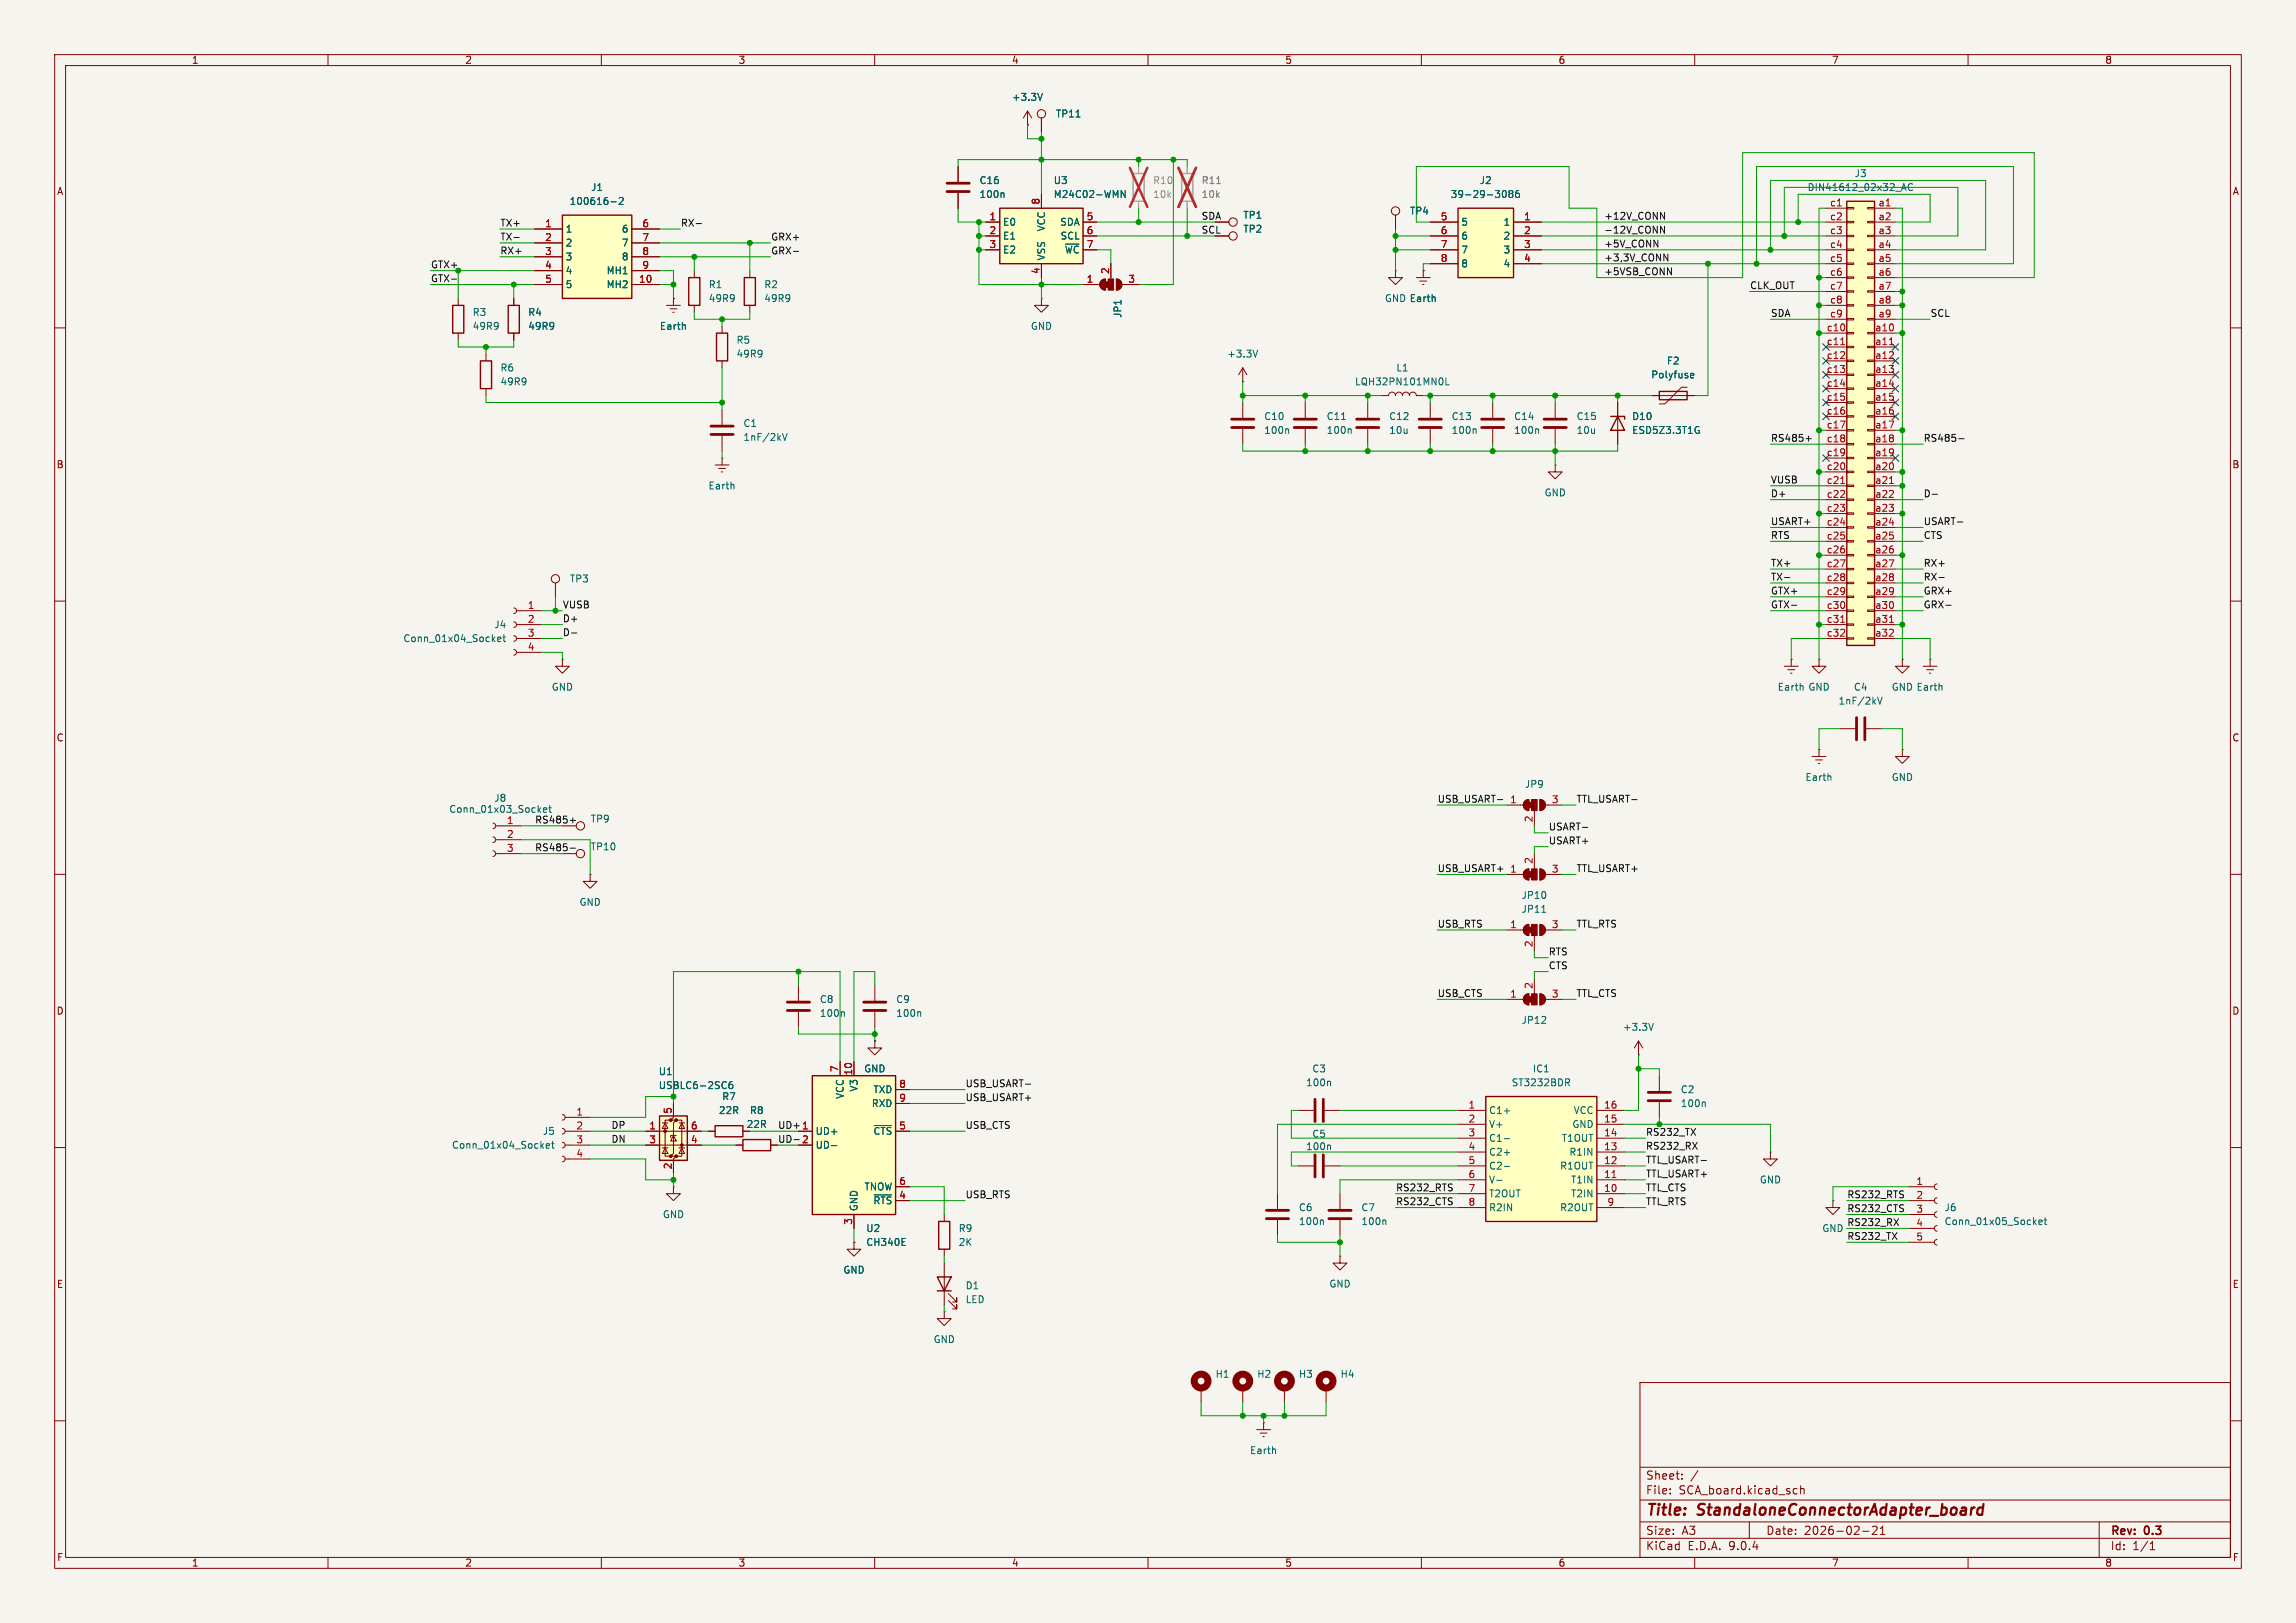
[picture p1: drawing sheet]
<svg xmlns="http://www.w3.org/2000/svg" width="420mm" height="297mm" viewBox="0 0 420 297" stroke-linecap="round" stroke-linejoin="round" font-family="sans-serif">
<defs><g id="words">
<g font-size="2.8" fill="#840000">
<text x="301" y="277.9">Title:</text>
<text x="310.6" y="277.9">StandaloneConnectorAdapter_board</text>
</g>
<g font-size="2.1" fill="#840000">
<text x="301" y="273.7">File:</text>
<text x="301" y="271">Sheet:</text>
<text x="307.1" y="273.7">SCA_board.kicad_sch</text>
<text x="301" y="281.1">Size:</text>
<text x="307.6" y="281.1">A3</text>
<text x="323" y="281.1">Date:</text>
<text x="330" y="281.1">2026-02-21</text>
<text x="386" y="281.3">Rev:</text>
<text x="392.4" y="281.3">0.3</text>
<text x="301" y="283.9">KiCad</text>
<text x="308.7" y="283.9">E.D.A.</text>
<text x="316.3" y="283.9">9.0.4</text>
<text x="386" y="283.9">Id:</text>
<text x="390.1" y="283.9">1/1</text>
</g>
<g font-size="1.8" fill="#840000">
<text x="35" y="11.9">1</text>
<text x="85" y="11.9">2</text>
<text x="135" y="11.9">3</text>
<text x="185" y="11.9">4</text>
<text x="235" y="11.9">5</text>
<text x="285" y="11.9">6</text>
<text x="335" y="11.9">7</text>
<text x="385" y="11.9">8</text>
<text x="10.3" y="35.9">A</text>
<text x="408.3" y="35.9">A</text>
<text x="10.3" y="85.9">B</text>
<text x="408.2" y="85.9">B</text>
<text x="10.3" y="135.9">C</text>
<text x="408.2" y="135.9">C</text>
<text x="10.3" y="185.9">D</text>
<text x="408.2" y="185.9">D</text>
<text x="10.3" y="235.9">E</text>
<text x="408.3" y="235.9">E</text>
<text x="10.3" y="285.9">F</text>
<text x="35" y="286.9">1</text>
<text x="85" y="286.9">2</text>
<text x="135" y="286.9">3</text>
<text x="185" y="286.9">4</text>
<text x="235" y="286.9">5</text>
<text x="285" y="286.9">6</text>
<text x="335" y="286.9">7</text>
<text x="385" y="286.9">8</text>
<text x="408.3" y="285.9">F</text>
</g>
<g font-size="1.8" fill="#006464">
<text x="185" y="18.6">+3.3V</text>
<text x="193" y="21.7">TP11</text>
<text x="108" y="35.2">J1</text>
<text x="179.1" y="33.9">C16</text>
<text x="192.7" y="33.9">U3</text>
<text x="270.6" y="33.9">J2</text>
<text x="330.6" y="35.2">DIN41612_02x32_AC</text>
<text x="339.2" y="32.6">J3</text>
<text x="104.1" y="37.7">100616-2</text>
<text x="179.1" y="36.4">100n</text>
<text x="183.4" y="41.5">E0</text>
<text x="192.7" y="36.4">M24C02-WMN</text>
<text x="193.8" y="41.5">SDA</text>
<text x="227.3" y="40.2">TP1</text>
<text x="257.8" y="39.5">TP4</text>
<text x="265.3" y="36.4">39-29-3086</text>
<text x="267.2" y="41.5">5</text>
<text x="274.9" y="41.5">1</text>
<text x="103.4" y="42.8">1</text>
<text x="103.4" y="45.3">2</text>
<text x="103.4" y="47.9">3</text>
<text x="113.6" y="42.8">6</text>
<text x="113.6" y="45.3">7</text>
<text x="113.6" y="47.9">8</text>
<text x="183.4" y="44">E1</text>
<text x="183.4" y="46.6">E2</text>
<text x="191.4" y="47.8" transform="rotate(-90 191.4 47.8)">VSS</text>
<text x="191.4" y="42.4" transform="rotate(-90 191.4 42.4)">VCC</text>
<text x="193.9" y="44">SCL</text>
<text x="194.7" y="46.6">~{WC}</text>
<text x="227.3" y="42.8">TP2</text>
<text x="267.2" y="44">6</text>
<text x="267.2" y="46.6">7</text>
<text x="274.9" y="44">2</text>
<text x="274.9" y="46.6">3</text>
<text x="103.4" y="50.4">4</text>
<text x="103.4" y="52.9">5</text>
<text x="110.9" y="50.4">MH1</text>
<text x="110.9" y="52.9">MH2</text>
<text x="129.5" y="52.9">R1</text>
<text x="139.7" y="52.9">R2</text>
<text x="267.2" y="49.1">8</text>
<text x="274.9" y="49.1">4</text>
<text x="86.4" y="58">R3</text>
<text x="96.5" y="58">R4</text>
<text x="129.5" y="55.5">49R9</text>
<text x="139.7" y="55.5">49R9</text>
<text x="205.3" y="58.3" transform="rotate(-90 205.3 58.3)">JP1</text>
<text x="253.2" y="55.5">GND Earth</text>
<text x="257.8" y="55.5">Earth</text>
<text x="86.4" y="60.6">49R9</text>
<text x="96.5" y="60.6">49R9</text>
<text x="120.6" y="60.6">Earth</text>
<text x="134.6" y="63.1">R5</text>
<text x="134.6" y="65.6">49R9</text>
<text x="188.5" y="60.6">GND</text>
<text x="224.4" y="65.6">+3.3V</text>
<text x="91.4" y="68.2">R6</text>
<text x="91.4" y="70.7">49R9</text>
<text x="247.8" y="70.7">LQH32PN101MN0L</text>
<text x="255.3" y="68.2">L1</text>
<text x="301.9" y="69.4">Polyfuse</text>
<text x="304.8" y="66.9">F2</text>
<text x="231.1" y="77.1">C10</text>
<text x="242.6" y="77.1">C11</text>
<text x="254" y="77.1">C12</text>
<text x="265.4" y="77.1">C13</text>
<text x="276.9" y="77.1">C14</text>
<text x="288.3" y="77.1">C15</text>
<text x="298.5" y="77.1">D10</text>
<text x="135.9" y="78.3">C1</text>
<text x="135.9" y="80.9">1nF/2kV</text>
<text x="231.1" y="79.6">100n</text>
<text x="242.6" y="79.6">100n</text>
<text x="254" y="79.6">10u</text>
<text x="265.4" y="79.6">100n</text>
<text x="276.9" y="79.6">100n</text>
<text x="288.3" y="79.6">10u</text>
<text x="298.5" y="79.6">ESD5Z3.3T1G</text>
<text x="129.5" y="89.8">Earth</text>
<text x="282.4" y="91">GND</text>
<text x="104.1" y="106.8">TP3</text>
<text x="73.7" y="117.7">Conn_01x04_Socket</text>
<text x="90.3" y="115.2">J4</text>
<text x="100.8" y="126.6">GND</text>
<text x="325.1" y="126.6">Earth</text>
<text x="330.7" y="126.6">GND</text>
<text x="336.2" y="129.1">1nF/2kV</text>
<text x="339" y="126.6">C4</text>
<text x="345.9" y="126.6">GND Earth</text>
<text x="330.2" y="143.1">Earth</text>
<text x="345.9" y="143.1">GND</text>
<text x="82.1" y="148.9">Conn_01x03_Socket</text>
<text x="90.3" y="146.9">J8</text>
<text x="278.8" y="144.4">JP9</text>
<text x="108" y="150.7">TP9</text>
<text x="108" y="155.8">TP10</text>
<text x="105.9" y="166">GND</text>
<text x="278.2" y="167.2">JP11</text>
<text x="278.2" y="164.7">JP10</text>
<text x="149.9" y="183.7">C8</text>
<text x="163.8" y="183.7">C9</text>
<text x="149.9" y="186.3">100n</text>
<text x="163.8" y="186.3">100n</text>
<text x="278.2" y="187.6">JP12</text>
<text x="296.8" y="188.8">+3.3V</text>
<text x="120.4" y="197">U1</text>
<text x="158" y="196.4">GND</text>
<text x="240" y="196.4">C3</text>
<text x="280.3" y="196.4">IC1</text>
<text x="120.4" y="199.5">USBLC6-2SC6</text>
<text x="132" y="201.5">R7</text>
<text x="154.5" y="201.2" transform="rotate(-90 154.5 201.2)">VCC</text>
<text x="157.1" y="199.9" transform="rotate(-90 157.1 199.9)">V3</text>
<text x="159.4" y="202.8">RXD</text>
<text x="159.7" y="200.3">TXD</text>
<text x="238.8" y="199">100n</text>
<text x="276.4" y="199">ST3232BDR</text>
<text x="307.3" y="200.3">C2</text>
<text x="307.3" y="202.8">100n</text>
<text x="99.2" y="207.9">J5</text>
<text x="131.4" y="204.1">22R</text>
<text x="136.5" y="206.6">22R</text>
<text x="137.1" y="204.1">R8</text>
<text x="149.1" y="207.9">UD+</text>
<text x="159.7" y="207.9">~{CTS}</text>
<text x="240" y="208.4">C5</text>
<text x="272.3" y="204.1">C1+</text>
<text x="272.3" y="206.6">V+</text>
<text x="272.3" y="209.1">C1-</text>
<text x="285.6" y="209.1">T1OUT</text>
<text x="287.5" y="206.6">GND</text>
<text x="287.8" y="204.1">VCC</text>
<text x="82.6" y="210.4">Conn_01x04_Socket</text>
<text x="149.1" y="210.4">UD-</text>
<text x="238.8" y="210.7">100n</text>
<text x="272.3" y="211.7">C2+</text>
<text x="272.3" y="214.2">C2-</text>
<text x="285.3" y="214.2">R1OUT</text>
<text x="287" y="211.7">R1IN</text>
<text x="157.1" y="221.7" transform="rotate(-90 157.1 221.7)">GND</text>
<text x="158" y="218">TNOW</text>
<text x="159.7" y="220.6">~{RTS}</text>
<text x="237.5" y="221.8">C6</text>
<text x="248.9" y="221.8">C7</text>
<text x="272.3" y="216.8">V-</text>
<text x="272.3" y="219.3">T2OUT</text>
<text x="272.3" y="221.8">R2IN</text>
<text x="285.3" y="221.8">R2OUT</text>
<text x="287.3" y="216.8">T1IN</text>
<text x="287.3" y="219.3">T2IN</text>
<text x="321.8" y="216.8">GND</text>
<text x="355.6" y="221.8">J6</text>
<text x="121.2" y="223.1">GND</text>
<text x="158.4" y="225.7">U2</text>
<text x="175.3" y="225.7">R9</text>
<text x="237.5" y="224.4">100n</text>
<text x="248.9" y="224.4">100n</text>
<text x="333.2" y="225.7">GND</text>
<text x="355.6" y="224.4">Conn_01x05_Socket</text>
<text x="154.2" y="233.3">GND</text>
<text x="158.4" y="228.2">CH340E</text>
<text x="175.3" y="228.2">2K</text>
<text x="176.5" y="236.1">D1</text>
<text x="176.5" y="238.7">LED</text>
<text x="243.1" y="235.8">GND</text>
<text x="170.7" y="246">GND</text>
<text x="222.3" y="252.3">H1</text>
<text x="229.9" y="252.3">H2</text>
<text x="237.5" y="252.3">H3</text>
<text x="245.1" y="252.3">H4</text>
<text x="228.6" y="266.3">Earth</text>
</g>
<g font-size="1.8" fill="#939391">
<text x="210.8" y="33.9">R10</text>
<text x="219.7" y="33.9">R11</text>
<text x="210.8" y="36.4">10k</text>
<text x="219.7" y="36.4">10k</text>
</g>
<g font-size="1.8" fill="#0f0f0f">
<text x="91.4" y="41.6">TX+</text>
<text x="124.5" y="41.6">RX-</text>
<text x="219.7" y="40.3">SDA</text>
<text x="293.4" y="40.3">+12V_CONN</text>
<text x="91.4" y="44.1">TX-</text>
<text x="91.4" y="46.6">RX+</text>
<text x="141" y="46.6">GRX-</text>
<text x="141" y="44.1">GRX+</text>
<text x="219.7" y="42.8">SCL</text>
<text x="293.4" y="42.8">-12V_CONN</text>
<text x="293.4" y="45.4">+5V_CONN</text>
<text x="293.4" y="47.9">+3,3V_CONN</text>
<text x="78.7" y="49.2">GTX+</text>
<text x="78.7" y="51.7">GTX-</text>
<text x="293.4" y="50.5">+5VSB_CONN</text>
<text x="320" y="53">CLK_OUT</text>
<text x="323.8" y="58.1">SDA</text>
<text x="353.1" y="58.1">SCL</text>
<text x="323.8" y="80.9">RS485+</text>
<text x="351.8" y="80.9">RS485-</text>
<text x="323.8" y="88.6">VUSB</text>
<text x="323.8" y="91.1">D+</text>
<text x="351.8" y="91.1">D-</text>
<text x="323.8" y="98.7">RTS</text>
<text x="323.8" y="96.2">USART+</text>
<text x="351.8" y="98.7">CTS</text>
<text x="351.8" y="96.2">USART-</text>
<text x="323.8" y="103.8">TX+</text>
<text x="323.8" y="106.3">TX-</text>
<text x="351.8" y="106.3">RX-</text>
<text x="351.8" y="103.8">RX+</text>
<text x="102.9" y="111.4">VUSB</text>
<text x="102.9" y="114">D+</text>
<text x="323.8" y="108.9">GTX+</text>
<text x="323.8" y="111.4">GTX-</text>
<text x="351.8" y="111.4">GRX-</text>
<text x="351.8" y="108.9">GRX+</text>
<text x="102.9" y="116.5">D-</text>
<text x="262.9" y="147">USB_USART-</text>
<text x="288.3" y="147">TTL_USART-</text>
<text x="97.8" y="150.8">RS485+</text>
<text x="97.8" y="155.9">RS485-</text>
<text x="283.2" y="154.6">USART+</text>
<text x="283.2" y="152.1">USART-</text>
<text x="262.9" y="159.7">USB_USART+</text>
<text x="288.3" y="159.7">TTL_USART+</text>
<text x="262.9" y="169.8">USB_RTS</text>
<text x="288.3" y="169.8">TTL_RTS</text>
<text x="283.2" y="174.9">RTS</text>
<text x="283.2" y="177.5">CTS</text>
<text x="262.9" y="182.5">USB_CTS</text>
<text x="288.3" y="182.5">TTL_CTS</text>
<text x="176.5" y="201.6">USB_USART+</text>
<text x="176.5" y="199">USB_USART-</text>
<text x="111.8" y="206.7">DP</text>
<text x="111.8" y="209.2">DN</text>
<text x="142.2" y="206.7">UD+ 1</text>
<text x="142.2" y="209.2">UD- 2</text>
<text x="176.5" y="206.7">USB_CTS</text>
<text x="301" y="207.9">RS232_TX</text>
<text x="301" y="215.6">TTL_USART+</text>
<text x="301" y="213">TTL_USART-</text>
<text x="301" y="210.5">RS232_RX</text>
<text x="176.5" y="219.4">USB_RTS</text>
<text x="255.3" y="220.6">RS232_CTS</text>
<text x="255.3" y="218.1">RS232_RTS</text>
<text x="301" y="218.1">TTL_CTS</text>
<text x="301" y="220.6">TTL_RTS</text>
<text x="337.8" y="219.4">RS232_RTS</text>
<text x="337.8" y="221.9">RS232_CTS</text>
<text x="337.8" y="227">RS232_TX</text>
<text x="337.8" y="224.4">RS232_RX</text>
</g>
<g font-size="1.8" fill="#a90000">
<text x="99.6" y="41.7">1</text>
<text x="117.4" y="41.7">6</text>
<text x="180.9" y="40.4">1</text>
<text x="190.2" y="37.5" transform="rotate(-90 190.2 37.5)">8</text>
<text x="198.7" y="40.4">5</text>
<text x="263.5" y="40.4">5</text>
<text x="278.7" y="40.4">1</text>
<text x="334.7" y="37.8">c1</text>
<text x="334.7" y="40.4">c2</text>
<text x="343.5" y="37.8">a1</text>
<text x="343.5" y="40.4">a2</text>
<text x="99.6" y="44.2">2</text>
<text x="99.6" y="46.7">3</text>
<text x="117.4" y="44.2">7</text>
<text x="117.4" y="46.7">8</text>
<text x="180.9" y="42.9">2</text>
<text x="180.9" y="45.5">3</text>
<text x="198.7" y="42.9">6</text>
<text x="198.7" y="45.5">7</text>
<text x="263.5" y="42.9">6</text>
<text x="263.5" y="45.5">7</text>
<text x="278.7" y="42.9">2</text>
<text x="278.7" y="45.5">3</text>
<text x="334.7" y="42.9">c3</text>
<text x="334.7" y="45.5">c4</text>
<text x="343.5" y="42.9">a3</text>
<text x="343.5" y="45.5">a4</text>
<text x="99.6" y="49.3">4</text>
<text x="99.6" y="51.8">5</text>
<text x="116.8" y="51.8">10</text>
<text x="117.4" y="49.3">9</text>
<text x="190.2" y="50.2" transform="rotate(-90 190.2 50.2)">4</text>
<text x="198.7" y="51.8">1</text>
<text x="202.9" y="50.2" transform="rotate(-90 202.9 50.2)">2</text>
<text x="206.3" y="51.8">3</text>
<text x="263.5" y="48">8</text>
<text x="278.7" y="48">4</text>
<text x="334.7" y="48">c5</text>
<text x="334.7" y="50.5">c6</text>
<text x="334.7" y="53.1">c7</text>
<text x="343.5" y="48">a5</text>
<text x="343.5" y="50.5">a6</text>
<text x="343.5" y="53.1">a7</text>
<text x="334.7" y="55.6">c8</text>
<text x="334.7" y="58.2">c9</text>
<text x="343.5" y="55.6">a8</text>
<text x="343.5" y="58.2">a9</text>
<text x="334.1" y="60.7">c10</text>
<text x="334.1" y="63.2">c11</text>
<text x="334.1" y="65.8">c12</text>
<text x="342.9" y="60.7">a10</text>
<text x="342.9" y="63.2">a11</text>
<text x="342.9" y="65.8">a12</text>
<text x="334.1" y="68.3">c13</text>
<text x="334.1" y="70.9">c14</text>
<text x="342.9" y="68.3">a13</text>
<text x="342.9" y="70.9">a14</text>
<text x="334.1" y="73.4">c15</text>
<text x="334.1" y="75.9">c16</text>
<text x="342.9" y="73.4">a15</text>
<text x="342.9" y="75.9">a16</text>
<text x="334.1" y="78.5">c17</text>
<text x="334.1" y="81">c18</text>
<text x="334.1" y="83.6">c19</text>
<text x="342.9" y="78.5">a17</text>
<text x="342.9" y="81">a18</text>
<text x="342.9" y="83.6">a19</text>
<text x="334.1" y="86.1">c20</text>
<text x="334.1" y="88.6">c21</text>
<text x="342.9" y="86.1">a20</text>
<text x="342.9" y="88.6">a21</text>
<text x="334.1" y="91.2">c22</text>
<text x="334.1" y="93.7">c23</text>
<text x="342.9" y="91.2">a22</text>
<text x="342.9" y="93.7">a23</text>
<text x="334.1" y="96.3">c24</text>
<text x="334.1" y="98.8">c25</text>
<text x="334.1" y="101.3">c26</text>
<text x="342.9" y="96.3">a24</text>
<text x="342.9" y="98.8">a25</text>
<text x="342.9" y="101.3">a26</text>
<text x="334.1" y="103.9">c27</text>
<text x="334.1" y="106.4">c28</text>
<text x="342.9" y="103.9">a27</text>
<text x="342.9" y="106.4">a28</text>
<text x="96.4" y="111.5">1</text>
<text x="334.1" y="109">c29</text>
<text x="334.1" y="111.5">c30</text>
<text x="342.9" y="109">a29</text>
<text x="342.9" y="111.5">a30</text>
<text x="96.4" y="114">2</text>
<text x="96.4" y="116.6">3</text>
<text x="96.4" y="119.1">4</text>
<text x="334.1" y="114">c31</text>
<text x="334.1" y="116.6">c32</text>
<text x="342.9" y="114">a31</text>
<text x="342.9" y="116.6">a32</text>
<text x="276.2" y="147.1">1</text>
<text x="283.8" y="147.1">3</text>
<text x="92.6" y="150.9">1</text>
<text x="92.6" y="153.4">2</text>
<text x="92.6" y="156">3</text>
<text x="280.4" y="150.6" transform="rotate(-90 280.4 150.6)">2</text>
<text x="276.2" y="159.8">1</text>
<text x="280.4" y="158.2" transform="rotate(-90 280.4 158.2)">2</text>
<text x="283.8" y="159.8">3</text>
<text x="276.2" y="169.9">1</text>
<text x="280.4" y="173.4" transform="rotate(-90 280.4 173.4)">2</text>
<text x="283.8" y="169.9">3</text>
<text x="276.2" y="182.6">1</text>
<text x="280.4" y="181" transform="rotate(-90 280.4 181)">2</text>
<text x="283.8" y="182.6">3</text>
<text x="153.4" y="196.3" transform="rotate(-90 153.4 196.3)">7</text>
<text x="156" y="196.9" transform="rotate(-90 156 196.9)">10</text>
<text x="122.9" y="203.9" transform="rotate(-90 122.9 203.9)">5</text>
<text x="164.4" y="199.1">8</text>
<text x="164.4" y="201.7">9</text>
<text x="268.5" y="202.9">1</text>
<text x="293.3" y="202.9">16</text>
<text x="105.3" y="204.2">1</text>
<text x="105.3" y="206.8">2</text>
<text x="105.3" y="209.3">3</text>
<text x="118.7" y="206.8">1</text>
<text x="118.7" y="209.3">3</text>
<text x="126.3" y="206.8">6</text>
<text x="126.3" y="209.3">4</text>
<text x="146.6" y="206.8">1</text>
<text x="146.6" y="209.3">2</text>
<text x="164.4" y="206.8">5</text>
<text x="268.5" y="205.5">2</text>
<text x="268.5" y="208">3</text>
<text x="293.3" y="205.5">15</text>
<text x="293.3" y="208">14</text>
<text x="105.3" y="211.8">4</text>
<text x="122.9" y="214.1" transform="rotate(-90 122.9 214.1)">2</text>
<text x="268.5" y="210.6">4</text>
<text x="268.5" y="213.1">5</text>
<text x="268.5" y="215.6">6</text>
<text x="293.3" y="210.6">13</text>
<text x="293.3" y="213.1">12</text>
<text x="293.3" y="215.6">11</text>
<text x="164.4" y="216.9">6</text>
<text x="164.4" y="219.5">4</text>
<text x="268.5" y="218.2">7</text>
<text x="268.5" y="220.7">8</text>
<text x="293.3" y="218.2">10</text>
<text x="293.9" y="220.7">9</text>
<text x="350.4" y="216.9">1</text>
<text x="350.4" y="219.5">2</text>
<text x="350.4" y="222">3</text>
<text x="156" y="224.2" transform="rotate(-90 156 224.2)">3</text>
<text x="350.4" y="224.5">4</text>
<text x="350.4" y="227.1">5</text>
</g>
</g></defs>
<path d="M0 0h420v297h-420z" fill="#f5f4ef" stroke="#f5f4ef" stroke-width=".18"/>
<g fill="none" stroke="#840000" stroke-width=".18">
<path d="M10 10h400v277h-400zM12 12h396v273h-396zM60 10v2M110 10v2M160 10v2M210 10v2M260 10v2M310 10v2M360 10v2M127 49.5v1.3M127 55.9v1.3M137.2 49.5v1.3"/>
<path d="M137.2 55.9v1.3M10 60h2M408 60h2M10 110h2M94 111.3l.3 .1 .2 .4-.2 .3-.3 .2M94 113.8l.3 .1 .2 .4-.2 .4-.3 .1M94 116.3l.3 .2 .2 .3-.2 .4-.3 .1M94 118.9l.3 .1 .2 .4-.2 .3-.3 .2M94.5 111.8h4.6M94.5 114.3h4.6M94.5 116.8h4.6M94.5 119.4h4.6"/>
<path d="M101.6 106.7v2.5M408 110h2M102.9 120.7v1.2h1.2l-1.2 1.3-1.3-1.3h1.3M102.9 120.7h.1M326.4 121.9h2.5M327 122.6h1.3M327.5 123.2h.3M327.7 120.7h.1M327.7 120.7v1.2M10 160h2M408 160h2M10 210h2"/>
<path d="M408 210h2M300 253h108v32h-108zM10 260h2M300 278.5h108M300 274.5h108M300 268.5h108M305.5 273.2v.2M305.5 272.5v.1M307.7 270.5v.2M307.7 269.8v.1M310.6 269.1l-1.3 1.9M320 278.5v3"/>
<path d="M328.3 272.4l.4 .1M328.7 273.3l-.4 .1M329.4 272.5l.2-.1 .3 .1 .1 .9M329.4 271.9v1.5M343.3 279.4v.5l-.9 .9h1M343.9 279.7l.5-.4v1.5M384 278.5v6.5M408 260h2M60 285v2M110 285v2M160 285v2M210 285v2"/>
<path d="M260 285v2M300 281.5h108M310 285v2M340.7 280.2h1.2M343.9 280.8h.9M360 285v2M393.3 283.6h.9M393.3 282.5l.4-.4v1.5"/>
<circle cx="101.6" cy="105.9" r=".76"/>
</g>
<path d="M360.6 275.9l-.1 1.3M361.2 275.9l-.4 .1-.2 .3M362.7 276a.66 .66 0 0 0-1 .3v.5l.1 .3 .2 .1 .6-.1M362.8 275.2l-.2 2" fill="none" stroke="#840000" stroke-width=".4"/>
<path d="M91 117l.6-.1v-.3h-.4l-.2 .2 .1 .6h.5M92 116.6h.5M92.2 116.1v1.1l.3 .2M329.8 125.5v.8" fill="none" stroke="#006464" stroke-width=".18"/>
<path d="M126 50.8h2v5.1h-2zM136.1 50.8h2.1v5.1h-2.1z" fill="none" stroke="#840000" stroke-width=".25"/>
<path d="M337.8 36.8h5.1v81.3h-5.1z" fill="#ffffc2"/>
<path d="M337.8 36.8h5.1v81.3h-5.1z" fill="none" stroke="#840000" stroke-width=".25"/>
<g fill="none" stroke="#840000" stroke-width=".18">
<path d="M175.3 30.5v2.8M175.3 35.3v2.8M188 22.9h.1M188 20.3l-.8 1.3M188 20.3l.7 1.3M188 20.3v2.6M334 38.1h3.8M337.8 38h1.3v.2h-1.3zM341.6 38h1.3v.2h-1.3zM342.9 38.1h3.8M259.1 50.8h2.5M259.7 51.4h1.3"/>
<path d="M260.2 52.1h.3M260.3 49.5h.1M260.3 49.5v1.3M334 40.6h3.8M334 43.2h3.8M334 45.7h3.8M334 48.3h3.8M334 50.8h3.8M334 53.3h3.8M334 55.9h3.8M334 58.4h3.8M337.8 40.5h1.3v.3h-1.3z"/>
<path d="M337.8 43.1h1.3v.2h-1.3zM337.8 45.6h1.3v.2h-1.3zM337.8 48.1h1.3v.3h-1.3zM337.8 50.7h1.3v.2h-1.3zM337.8 53.2h1.3v.3h-1.3zM337.8 55.8h1.3v.2h-1.3zM337.8 58.3h1.3v.2h-1.3zM341.6 40.5h1.3v.3h-1.3zM341.6 43.1h1.3v.2h-1.3zM341.6 45.6h1.3v.2h-1.3zM341.6 48.1h1.3v.3h-1.3zM341.6 50.7h1.3v.2h-1.3z"/>
<path d="M341.6 53.2h1.3v.3h-1.3zM341.6 55.8h1.3v.2h-1.3zM341.6 58.3h1.3v.2h-1.3zM342.9 40.6h3.8M342.9 43.2h3.8M342.9 45.7h3.8M342.9 48.3h3.8M342.9 50.8h3.8M342.9 53.3h3.8M342.9 55.9h3.8M342.9 58.4h3.8M132.1 74.9v2.8"/>
<path d="M132.1 79.8v2.8M334 61h3.8M334 63.5h3.8M334 66h3.8M334 68.6h3.8M334 71.1h3.8M334 73.7h3.8M334 76.2h3.8M334 78.7h3.8M337.8 60.8h1.3v.3h-1.3zM337.8 63.4h1.3v.2h-1.3zM337.8 65.9h1.3v.3h-1.3z"/>
<path d="M337.8 68.5h1.3v.2h-1.3zM337.8 71h1.3v.2h-1.3zM337.8 73.5h1.3v.3h-1.3zM337.8 76.1h1.3v.2h-1.3zM337.8 78.6h1.3v.3h-1.3zM341.6 60.8h1.3v.3h-1.3zM341.6 63.4h1.3v.2h-1.3zM341.6 65.9h1.3v.3h-1.3zM341.6 68.5h1.3v.2h-1.3zM341.6 71h1.3v.2h-1.3zM341.6 73.5h1.3v.3h-1.3zM341.6 76.1h1.3v.2h-1.3z"/>
<path d="M341.6 78.6h1.3v.3h-1.3zM342.9 61h3.8M342.9 63.5h3.8M342.9 66h3.8M342.9 68.6h3.8M342.9 71.1h3.8M342.9 73.7h3.8M342.9 76.2h3.8M342.9 78.7h3.8M130.8 85.1h2.5M131.4 85.7h1.3M132 86.4h.2"/>
<path d="M132.1 83.8h.1M132.1 83.8v1.3M334 81.3h3.8M334 83.8h3.8M334 86.4h3.8M334 88.9h3.8M334 91.4h3.8M334 94h3.8M334 96.5h3.8M334 99.1h3.8M337.8 81.2h1.3v.2h-1.3zM337.8 83.7h1.3v.2h-1.3z"/>
<path d="M337.8 86.2h1.3v.3h-1.3zM337.8 88.8h1.3v.2h-1.3zM337.8 91.3h1.3v.3h-1.3zM337.8 93.9h1.3v.2h-1.3zM337.8 96.4h1.3v.2h-1.3zM337.8 98.9h1.3v.3h-1.3zM341.6 81.2h1.3v.2h-1.3zM341.6 83.7h1.3v.2h-1.3zM341.6 86.2h1.3v.3h-1.3zM341.6 88.8h1.3v.2h-1.3zM341.6 91.3h1.3v.3h-1.3zM341.6 93.9h1.3v.2h-1.3z"/>
<path d="M341.6 96.4h1.3v.2h-1.3zM341.6 98.9h1.3v.3h-1.3zM342.9 81.3h3.8M342.9 83.8h3.8M342.9 86.4h3.8M342.9 88.9h3.8M342.9 91.4h3.8M342.9 94h3.8M342.9 96.5h3.8M342.9 99.1h3.8M334 101.6h3.8M334 104.1h3.8"/>
<path d="M334 106.7h3.8M334 109.2h3.8M334 111.8h3.8M334 114.3h3.8M334 116.8h3.8M337.8 101.5h1.3v.2h-1.3zM337.8 104h1.3v.3h-1.3zM337.8 106.6h1.3v.2h-1.3zM337.8 109.1h1.3v.2h-1.3zM337.8 111.6h1.3v.3h-1.3zM337.8 114.2h1.3v.2h-1.3zM337.8 116.7h1.3v.3h-1.3z"/>
<path d="M341.6 101.5h1.3v.2h-1.3zM341.6 104h1.3v.3h-1.3zM341.6 106.6h1.3v.2h-1.3zM341.6 109.1h1.3v.2h-1.3zM341.6 111.6h1.3v.3h-1.3zM341.6 114.2h1.3v.2h-1.3zM341.6 116.7h1.3v.3h-1.3zM342.9 101.6h3.8M342.9 104.1h3.8M342.9 106.7h3.8M342.9 109.2h3.8M342.9 111.8h3.8"/>
<path d="M342.9 114.3h3.8M342.9 116.8h3.8M90.2 150.6l.3 .2 .2 .3-.2 .4-.3 .1M90.2 153.2l.3 .1 .2 .4-.2 .3-.3 .2M90.2 155.7l.3 .2 .2 .3-.2 .4-.3 .1M90.7 151.1h4.5M90.7 153.7h4.5M90.7 156.2h4.5M102.9 151.1h2.5M102.9 156.2h2.5M102.9 204l.3 .1 .2 .4-.2 .3-.3 .2M102.9 206.5l.3 .2 .2 .3-.2 .4-.3 .1"/>
<path d="M102.9 209l.3 .2 .2 .4-.2 .3-.3 .2M102.9 211.6l.3 .1 .2 .4-.2 .3-.3 .2M103.4 204.5h4.5M103.4 207h4.5M103.4 209.6h4.5M103.4 212.1h4.5"/>
<circle cx="106.2" cy="156.2" r=".76"/>
<circle cx="106.2" cy="151.1" r=".76"/>
</g>
<path d="M336.1 37.7h.7M336.6 77.1h.9l-.6 1.2M336.7 63.1h.7M336.7 70.3h.8M345.6 63.1h.7M336.7 88.5h.7M336.7 95.7h.8M345.6 88.5h.7M336.6 102.5h.9l-.6 1.2M336.7 113.9h.7M345.6 113.9h.7" fill="none" stroke="#a90000" stroke-width=".18"/>
<g fill="none" stroke="#006464" stroke-width=".18">
<path d="M190.7 17.1l-.4 1.3M183.5 35.3l.2 .2v.6M347.9 34.5h.7M348.3 33.6l.4 1.3M349.8 33.7a.6 .6 0 0 0-.8 .4 .6 .6 0 0 0 .6 .8l.2-.2M262.5 54.4v.8M143.1 79.3l.5 1.3 .4-1.3M134.2 88.7l.1 .8M99.4 148.2l.6-.1v-.2l-.4-.1-.2 .2 .1 .6h.5M100.4 147.8h.5M100.6 147.4v1.1l.3 .2M99.9 209.7l.6-.1v-.3h-.4l-.2 .2 .1 .6h.5"/>
<path d="M100.9 209.3h.5M101.1 208.9v1l.3 .2"/>
</g>
<path d="M173.2 35.1h4.1M173.2 33.5h4.1M130 78h4.1M130 79.5h4.1" fill="none" stroke="#840000" stroke-width=".51"/>
<path d="M207.3 31.8h2v5h-2zM216.2 31.8h2v5h-2z" fill="none" stroke="#9c9b98" stroke-width=".25"/>
<path d="M208.3 30.5v1.3M208.3 36.8v1.3M217.2 30.5v1.3M217.2 36.8v1.3" fill="none" stroke="#9c9b98" stroke-width=".18"/>
<path d="M222.5 33.6h.8" fill="none" stroke="#939391" stroke-width=".18"/>
<path d="M206.7 30.7l3.2 7.2M209.9 30.7l-3.2 7.2M215.6 30.7l3.2 7.2M218.8 30.7l-3.2 7.2" fill="none" stroke="#e12e31" stroke-width=".46"/>
<path d="M182.9 38.1h15.2v10.2h-15.2z" fill="#ffffc2"/>
<path d="M182.9 38.1h15.2v10.2h-15.2z" fill="none" stroke="#840000" stroke-width=".25"/>
<path d="M190.5 35.6v2.5M180.3 40.6h2.6M180.3 43.2h2.6M180.3 45.7h2.6M190.5 48.3v2.5M198.1 40.6h2.6M198.1 43.2h2.6M198.1 45.7h2.6M284.5 85.1v1.3h1.2l-1.2 1.2-1.3-1.2h1.3M284.5 85.1h.1M107.9 160v1.3h1.3l-1.3 1.3-1.2-1.3h1.2M107.9 160h.1" fill="none" stroke="#840000" stroke-width=".18"/>
<path d="M205.8 34.9v1.2l-.7-1.2v1.2" fill="none" stroke="#006464" stroke-width=".18"/>
<path d="M120.6 204.2h5.1v8.1h-5.1z" fill="#ffffc2"/>
<g fill="#840000" stroke="#840000" stroke-width=".18">
<path d="M202.2 51.6h.5v1h-.5z"/>
<path d="M201.5 51.4l.7-.3v2a1.02 1.02 0 0 1-.9-.6 1.02 1.02 0 0 1 .2-1.1z"/>
<path d="M202.7 51.1h1v2h-1z"/>
<path d="M204.2 51.1a1.02 1.02 0 0 1 1 1 1.02 1.02 0 0 1-1 1z"/>
<circle cx="121.7" cy="207" r=".25"/>
<circle cx="122.7" cy="205" r=".25"/>
<circle cx="122.7" cy="211.6" r=".25"/>
<circle cx="123.7" cy="205" r=".25"/>
<circle cx="123.7" cy="211.6" r=".25"/>
<circle cx="124.7" cy="209.5" r=".25"/>
</g>
<g fill="none" stroke="#840000" stroke-width=".18">
<path d="M255.3 39.4v2.5M83.8 54.6v1.3M94 54.6v1.3M121.9 55.9h2.6M122.6 56.5h1.2M123.1 57.2h.2M123.2 54.6h.1M123.2 54.6v1.3M190.5 54.6v1.3h-1.3l1.3 1.3 1.3-1.3h-1.3M190.5 54.6h.1M198.1 52.1h3.1M201.5 51.4l.7-.3v2a1.02 1.02 0 0 1-.9-.6 1.02 1.02 0 0 1 .2-1.1z"/>
<path d="M203.2 48.3v2.8M204.2 51.1a1.02 1.02 0 0 1 1 1 1.02 1.02 0 0 1-1 1zM205.2 52.1h3.1M255.3 49.5v1.3h-1.3l1.3 1.3 1.2-1.3h-1.2M255.3 49.5h.1M83.8 61v1.2M88.9 64.8v1.2M88.9 71.1v1.3M94 61v1.2M227.3 69.9h.1M227.3 67.3l-.7 1.3M227.3 67.3l.8 1.3"/>
<path d="M227.3 67.3v2.6M227.3 73.7v2.8M227.3 78.5v2.8M238.8 73.7v2.8M238.8 78.5v2.8M250.2 73.7v2.8M250.2 78.5v2.8M252.7 72.4h1.3a.64 .64 0 0 1 .6-.6 .64 .64 0 0 1 .7 .6 .64 .64 0 0 1 .6-.6 .64 .64 0 0 1 .6 .6 .64 .64 0 0 1 .7-.6 .64 .64 0 0 1 .6 .6 .64 .64 0 0 1 .6-.6 .64 .64 0 0 1 .7 .6h1.2M261.6 73.7v2.8M261.6 78.5v2.8M273 73.7v2.8M273 78.5v2.8"/>
<path d="M331.5 138.4h2.5M332.1 139.1h1.3M332.6 139.7h.3M332.7 137.2h.1M332.7 120.7v1.2h1.3l-1.3 1.3-1.2-1.3h1.2M332.7 120.7h.1M332.7 137.2v1.2M336.5 133.4h2.8M341.4 133.4h2.8M348 137.2v1.2h1.2l-1.2 1.3-1.3-1.3h1.3M348 137.2h.1M348 120.7v1.2h-1.3l1.3 1.3 1.2-1.3h-1.2"/>
<path d="M348 120.7h.1M351.8 121.9h2.5M352.4 122.6h1.3M352.9 123.2h.3M353.1 120.7h.1M353.1 120.7v1.2M146 180.3v2.8M146 185.2v2.8M299.7 193h.1M299.7 190.5l-.7 1.3M299.7 190.5l.8 1.3M299.7 190.5v2.5"/>
<path d="M303.5 196.9v2.7M118.1 207h10.2M118.1 209.6h10.2M121.2 210.1h1M121.2 205.5h1M121.7 205.5l.5 1h-1zM121.7 210.1l.5 1h-1zM122.7 205h-1v6.6h1M123.2 201.9v2.6l-.5 .5h1l-.5 .5v5.6l-.5 .5h1l-.5 .5v2.5M123.2 207.8l.5 1h-1zM123.2 217.2v1.2h1.3l-1.3 1.3-1.3-1.3h1.3M123.2 217.2h.1"/>
<path d="M123.7 207.8h-1v.4M123.7 205h1v6.6h-1M124.2 210.1h1M124.2 205.5h1M124.7 205.5l.5 1h-1zM124.7 210.1l.5 1h-1zM134.6 209.6h1.3M141 209.6h1.2M237.5 213.4h2.8M242.3 213.4h2.8M303.5 201.7v2.8M323.8 210.8v1.3h1.3l-1.3 1.3-1.2-1.3h1.2"/>
<path d="M323.8 210.8h.1M335.3 219.7v1.3h1.2l-1.2 1.2-1.3-1.2h1.3M335.3 219.7h.1M349.2 217.2h4.6M349.2 219.7h4.6M354.3 216.7l-.3 .1-.2 .4 .2 .3 .3 .2M354.3 219.2l-.3 .2-.2 .3 .2 .4 .3 .1M172.7 222.2v1.3M172.7 228.6v1.3M172.7 231.1v7.7M173.5 238l1.5 1.5v-.7v.7h-.8M173.5 236.7l1.5 1.6v-.8v.8h-.8"/>
<path d="M245.1 229.9v1.2h1.3l-1.3 1.3-1.3-1.3h1.3M245.1 229.9h.1M349.2 222.2h4.6M349.2 224.8h4.6M349.2 227.3h4.6M354.3 221.7l-.3 .2-.2 .3 .2 .4 .3 .2M354.3 224.3l-.3 .1-.2 .4 .2 .3 .3 .2M354.3 226.8l-.3 .2-.2 .3 .2 .4 .3 .1M172.7 240v1.3h1.3l-1.3 1.3-1.3-1.3h1.3M172.7 240h.1M234.9 254v2.5M242.6 254v2.5"/>
<path d="M229.9 261.6h2.5M230.5 262.3h1.3M231 262.9h.3M231.1 260.3h.1M231.1 260.3v1.3"/>
<circle cx="255.3" cy="38.6" r=".76"/>
</g>
<path d="M82.8 55.9h2v5.1h-2zM93 55.9h2v5.1h-2zM87.9 66h2v5.1h-2zM120.6 204.2h5.1v8.1h-5.1zM135.9 208.5h5.1v2.1h-5.1zM171.4 233.7h2.6l-1.3 2.5zM171.4 236.2h2.6M171.7 223.5h2v5.1h-2z" fill="none" stroke="#840000" stroke-width=".25"/>
<g fill="none" stroke="#006464" stroke-width=".18">
<path d="M125.3 59.5l.1 .8M230.1 64.1l-.5 1.2M235.5 78.5l.2 .2v.6M245.4 76.8h.7M247 78.5l.2 .2v.6M264.5 69.2v1.2h.6M269.8 78.5l.2 .2v.6M281.3 78.5l.1 .2v.6M343.4 127.6l.5 1.2 .4-1.2M355.2 125.5v.8M334.9 142v.8M133.9 197.9l-.3 .1a.86 .86 0 0 0 0 1.2l.4-.1 .1-.4-.3-.3h-.2l-.3 .3"/>
<path d="M154.3 185.2l.1 .1v.7M302.4 187.3l-.4 1.2M243.2 209.5l.2 .2v.7M311.7 201.7l.2 .1v.7M372.9 223.7l.7-.1-.1-.3h-.4l-.2 .1 .1 .6h.5M373.9 223.3h.5M374.1 222.8v1.1l.3 .2M233.3 265.2v.8"/>
</g>
<g fill="none" stroke="#840000" stroke-width=".51">
<path d="M225.3 76.7h4.1M225.3 78.2h4.1M236.7 76.7h4.1M236.7 78.2h4.1M248.2 76.7h4M248.2 78.2h4M259.6 76.7h4.1M259.6 78.2h4.1M271 76.7h4.1M271 78.2h4.1M339.6 131.3v4.1M341.1 131.3v4.1"/>
<path d="M144 184.9h4.1M144 183.4h4.1M301.5 199.9h4.1M240.5 211.3v4.1M242.1 211.3v4.1M301.5 201.4h4.1"/>
</g>
<g fill="none" stroke="#840000" stroke-width="1.3">
<circle cx="234.9" cy="252.7" r="1.27"/>
<circle cx="242.6" cy="252.7" r="1.27"/>
</g>
<path d="M271.8 200.7h20.3v22.8h-20.3z" fill="#ffffc2"/>
<path d="M271.8 200.7h20.3v22.8h-20.3z" fill="none" stroke="#840000" stroke-width=".25"/>
<g fill="none" stroke="#840000" stroke-width=".18">
<path d="M222.2 43.2h2.6M222.2 40.6h2.6M280.7 179.1v2.8M275.6 182.9h3M278.9 182.2l.8-.3v2a1.02 1.02 0 0 1-1-.6 1.02 1.02 0 0 1 .2-1.1zM281.7 181.9a1.02 1.02 0 0 1 1 1 1.02 1.02 0 0 1-1 1zM282.7 182.9h3M266.7 203.2h5.1M266.7 205.7h5.1M266.7 208.3h5.1M266.7 210.8h5.1M266.7 213.4h5.1"/>
<path d="M266.7 215.9h5.1M266.7 218.4h5.1M292.1 203.2h5.1M292.1 205.7h5.1M292.1 208.3h5.1M292.1 210.8h5.1M292.1 213.4h5.1M292.1 215.9h5.1M292.1 218.4h5.1M266.7 221h5.1M292.1 221h5.1M219.7 254v2.5"/>
<path d="M227.3 254v2.5"/>
<circle cx="225.6" cy="43.2" r=".76"/>
<circle cx="225.6" cy="40.6" r=".76"/>
</g>
<path d="M286.7 198.1l.4 .6M286.9 197.4l.2 .3v.3l-.2 .1M273.8 216h.9M275.2 203.3h.9M275.2 208.4h.9M275.2 210.9h.9M275.2 213.5h.9" fill="none" stroke="#006464" stroke-width=".18"/>
<path d="M294.9 215.5h.7" fill="none" stroke="#a90000" stroke-width=".18"/>
<g fill="none" stroke="#840000" stroke-width="1.3">
<circle cx="219.7" cy="252.7" r="1.27"/>
<circle cx="227.3" cy="252.7" r="1.27"/>
</g>
<g fill="#840000" stroke="#840000" stroke-width=".18">
<path d="M279.7 182.4h.5v1h-.5z"/>
<path d="M278.9 182.2l.8-.3v2a1.02 1.02 0 0 1-1-.6 1.02 1.02 0 0 1 .2-1.1z"/>
<path d="M280.2 181.9h1v2h-1z"/>
<path d="M281.7 181.9a1.02 1.02 0 0 1 1 1 1.02 1.02 0 0 1-1 1z"/>
</g>
<path d="M102.9 39.4h12.7v15.2h-12.7z" fill="#ffffc2"/>
<path d="M102.9 39.4h12.7v15.2h-12.7z" fill="none" stroke="#840000" stroke-width=".25"/>
<path d="M97.8 41.9h5.1M97.8 44.5h5.1M97.8 47h5.1M97.8 49.5h5.1M97.8 52.1h5.1M115.6 41.9h5M115.6 44.5h5M115.6 47h5M115.6 49.5h5M115.6 52.1h5M237.5 203.2h2.8M242.3 203.2h2.8" fill="none" stroke="#840000" stroke-width=".18"/>
<path d="M111.8 36.9h.9M113.3 36.3l.5-.2 .2 .4-.8 .9h.8M243.2 197.9l.2 .1v.7" fill="none" stroke="#006464" stroke-width=".18"/>
<path d="M240.5 201.2v4M242.1 201.2v4" fill="none" stroke="#840000" stroke-width=".51"/>
<path d="M266.7 38.1h10.2v12.7h-10.2z" fill="#ffffc2"/>
<path d="M266.7 38.1h10.2v12.7h-10.2zM131.1 61h2v5h-2zM294.6 76.2h2.6v.5M295.9 76.2l1.3 2.5h-2.6zM303.5 71.6h5.1v1.6h-5.1zM130.8 206h5.1v2h-5.1z" fill="none" stroke="#840000" stroke-width=".25"/>
<g fill="none" stroke="#840000" stroke-width=".18">
<path d="M190.5 21.6v2.5M132.1 59.7v1.3M261.6 40.6h5.1M261.6 43.2h5.1M261.6 45.7h5.1M261.6 48.3h5.1M276.9 40.6h5M276.9 43.2h5M276.9 45.7h5M276.9 48.3h5M132.1 66v1.3M284.5 73.7v2.8"/>
<path d="M284.5 78.5v2.8M295.9 73.7v7.6M302.3 72.4h7.6M308.6 70.9h-1l-3.1 3h-1M275.6 147.3h3M278.9 146.6l.8-.3v2a1.02 1.02 0 0 1-1-.6 1.02 1.02 0 0 1 .2-1.1zM278.9 159.3l.8-.3v2a1.02 1.02 0 0 1-1-.6 1.02 1.02 0 0 1 .2-1.1zM280.7 148.3v2.8M280.7 156.2v2.8M281.7 146.3a1.02 1.02 0 0 1 1 1 1.02 1.02 0 0 1-1 1zM281.7 159a1.02 1.02 0 0 1 1 1 1.02 1.02 0 0 1-1 1zM282.7 147.3h3"/>
<path d="M275.6 170.2h3M275.6 160h3M278.9 169.5l.8-.3v2a1.02 1.02 0 0 1-1-.6 1.02 1.02 0 0 1 .2-1.1zM280.7 171.2v2.8M281.7 169.2a1.02 1.02 0 0 1 1 1 1.02 1.02 0 0 1-1 1zM282.7 170.2h3M282.7 160h3M160 190.5v1.3h1.3l-1.3 1.2-1.3-1.2h1.3M160 190.5h.1M160 180.3v2.8M160 185.2v2.8M129.5 207h1.3"/>
<path d="M135.9 207h1.3M233.7 218.4v2.8M245.1 218.4v2.8M233.7 223.3v2.8M245.1 223.3v2.8"/>
<circle cx="190.5" cy="20.8" r=".76"/>
</g>
<g fill="none" stroke="#006464" stroke-width=".18">
<path d="M196.8 21.4h.8M274.9 35.1l.2-.2a.68 .68 0 0 1 .4 .6 .68 .68 0 0 1-.4 .6l-.2-.2M276.3 35.4l-.3-.2 .3-.3h.2l.2 .2-.2 .3M276.3 35.4l-.3 .3 .1 .3 .2 .1h.3l.1-.2v-.2l-.2-.3M276.3 35.4h.2M277.8 34.9h-.3a.86 .86 0 0 0 0 1.2l.4-.1v-.4l-.2-.2h-.4l-.1 .2M309.2 69l.2 .2 .4-.1M309.2 68.5l.2-.2h.3l.1 .2v.1l-.6 .1M310.5 78l.3 .1M310.6 78.8h.2v.4l-.3 .1M282 166.9h.8M168.2 185.2l.2 .1v.7"/>
<path d="M241.9 223.3l.2 .1v.7M253.3 223.3l.2 .1v.7"/>
</g>
<path d="M282.4 76.7h4.1M282.4 78.2h4.1M158 184.9h4.1M158 183.4h4.1M231.6 223h4.1M231.6 221.5h4.1M243.1 223h4M243.1 221.5h4" fill="none" stroke="#840000" stroke-width=".51"/>
<g fill="#840000" stroke="#840000" stroke-width=".18">
<path d="M279.7 146.8h.5v1h-.5z"/>
<path d="M278.9 146.6l.8-.3v2a1.02 1.02 0 0 1-1-.6 1.02 1.02 0 0 1 .2-1.1z"/>
<path d="M280.2 146.3h1v2h-1z"/>
<path d="M281.7 146.3a1.02 1.02 0 0 1 1 1 1.02 1.02 0 0 1-1 1z"/>
<path d="M279.7 169.7h.5v1h-.5z"/>
<path d="M278.9 169.5l.8-.3v2a1.02 1.02 0 0 1-1-.6 1.02 1.02 0 0 1 .2-1.1z"/>
<path d="M280.2 169.2h1v2h-1z"/>
<path d="M281.7 169.2a1.02 1.02 0 0 1 1 1 1.02 1.02 0 0 1-1 1z"/>
<path d="M279.7 159.5h.5v1h-.5z"/>
<path d="M278.9 159.3l.8-.3v2a1.02 1.02 0 0 1-1-.6 1.02 1.02 0 0 1 .2-1.1z"/>
<path d="M280.2 159h1v2h-1z"/>
<path d="M281.7 159a1.02 1.02 0 0 1 1 1 1.02 1.02 0 0 1-1 1z"/>
</g>
<path d="M148.6 196.9h15.2v25.3h-15.2z" fill="#ffffc2"/>
<path d="M148.6 196.9h15.2v25.3h-15.2z" fill="none" stroke="#840000" stroke-width=".25"/>
<g fill="none" stroke="#840000" stroke-width=".18">
<path d="M175.3 30.5v2.8M175.3 35.3v2.8M188 22.9h.1M190.5 21.6v2.5M190.5 35.6v2.5M255.3 39.4v2.5M94 54.6v1.3M97.8 41.9h5.1M97.8 44.5h5.1M97.8 47h5.1M97.8 49.5h5.1M97.8 52.1h5.1"/>
<path d="M115.6 41.9h5M115.6 44.5h5M115.6 47h5M115.6 49.5h5M115.6 52.1h5M123.2 54.6h.1M180.3 40.6h2.6M180.3 43.2h2.6M180.3 45.7h2.6M190.5 48.3v2.5M198.1 40.6h2.6M198.1 43.2h2.6"/>
<path d="M198.1 45.7h2.6M198.1 52.1h2.6M203.2 48.3v2.5M205.7 52.1h2.6M222.2 40.6h2.6M222.2 43.2h2.6M260.3 49.5h.1M261.6 40.6h5.1M261.6 43.2h5.1M261.6 45.7h5.1M261.6 48.3h5.1M276.9 40.6h5"/>
<path d="M276.9 43.2h5M276.9 45.7h5M276.9 48.3h5M94 61v1.2M295.9 73.7v2.5M295.9 78.7v2.6M302.3 72.4h1.2M308.6 72.4h1.3M153.7 194.3v2.6M156.2 194.3v2.6M160 190.5h.1M163.8 199.4h2.6"/>
<path d="M118.1 207h2.5M118.1 209.6h2.5M123.2 201.9v2.6M123.2 212.1v2.5M125.7 207h2.6M125.7 209.6h2.6M129.5 207h1.3M134.6 209.6h1.3M135.9 207h1.3M141 209.6h1.2M146 207h2.6M146 209.6h2.6"/>
<path d="M163.8 207h2.6M163.8 201.9h2.6M163.8 217.2h2.6M163.8 219.7h2.6M156.2 227.3v1.3h1.3l-1.3 1.3-1.3-1.3h1.3M156.2 227.3h.1M156.2 222.2v2.6"/>
</g>
<g fill="none" stroke="#006464" stroke-width=".18">
<path d="M190.7 17.1l-.4 1.3M111.8 36.9h.9M113.3 36.3l.5-.2 .2 .4-.8 .9h.8M183.5 35.3l.2 .2v.6M196.8 21.4h.8M205.8 34.9v1.2l-.7-1.2v1.2M274.9 35.1l.2-.2a.68 .68 0 0 1 .4 .6 .68 .68 0 0 1-.4 .6l-.2-.2M276.3 35.4l-.3-.2 .3-.3h.2l.2 .2-.2 .3M276.3 35.4l-.3 .3 .1 .3 .2 .1h.3l.1-.2v-.2l-.2-.3M276.3 35.4h.2M277.8 34.9h-.3a.86 .86 0 0 0 0 1.2l.4-.1v-.4l-.2-.2h-.4l-.1 .2M125.3 59.5l.1 .8"/>
<path d="M262.5 54.4v.8M309.2 69l.2 .2 .4-.1M309.2 68.5l.2-.2h.3l.1 .2v.1l-.6 .1M310.5 78l.3 .1M310.6 78.8h.2v.4l-.3 .1M133.9 197.9l-.3 .1a.86 .86 0 0 0 0 1.2l.4-.1 .1-.4-.3-.3h-.2l-.3 .3M152.1 209.6h1M159.9 206h3.2M159.9 218.7h3.2M165 227.9h.6M165 226.6h.6"/>
</g>
<g fill="none" stroke="#0f0f0f" stroke-width=".18">
<path d="M303.8 38.9l.7 1.2v-1.2M82.6 51.1h1M94 43.5h1M127.3 40.9h1M145.1 46h1M302.5 43.9l.8 1.3v-1.3M303.8 41.4l.7 1.3v-1.3M304.4 46.5l.7 1.2v-1.2M305 49l.7 1.3v-1.3M330.8 79.8v1M330.4 80.3h.9M353.5 90.4h.9"/>
<path d="M358.1 95.5h.9M358.3 80.3h1M104.5 115.8h1M326.4 105.7h1M327.7 110.8h1M354.7 105.7h.9M355.9 110.8h1M104.3 150.1h1M104.3 155.2h1M104.8 149.6v1M273.9 146.3h1M289.5 151.4h.9"/>
<path d="M187.6 198.4h.9M309.6 209l.9 1.3M310.5 209l-.9 1.3M346.4 223l.9 1.3M347.3 223l-.9 1.3"/>
</g>
<g fill="none" stroke="#009600" stroke-width=".18">
<path d="M175.3 38.1v2.5h5M175.3 30.5v-1.3h41.9v1.3M188 22.9v2.5h2.5M190.5 24.1v11.5M208.3 29.2v1.3M208.3 38.1v2.5M214.6 29.2v22.9h-6.3M217.2 38.1v5.1M334 38.1h-1.3v82.6M346.7 38.1h1.3v82.6M78.7 52.1h19.1M78.7 49.5h19.1"/>
<path d="M83.8 49.5v5.1M91.4 47h6.4M91.4 44.5h6.4M91.4 41.9h6.4M94 52.1v2.5M120.6 49.5h2.6v5.1M120.6 52.1h2.6M120.6 47h20.4M120.6 44.5h20.4M120.6 41.9h3.9M127 57.2v1.2h10.2v-1.2M127 47v2.5"/>
<path d="M132.1 58.4v1.3M137.2 44.5v5M179.1 43.2h1.2M179.1 45.7h1.2M179.1 40.6v11.5h19M190.5 50.8v3.8M200.7 43.2h21.5M200.7 45.7h2.5v2.6M200.7 40.6h21.5M255.3 43.2h6.3M255.3 41.9v7.6M255.3 45.7h6.3"/>
<path d="M261.6 40.6h-2.5v-10.1h27.9v7.6h5.1v12.7h26.7v-22.9h53.3v22.9h-25.4M261.6 48.3h-1.3v1.2M281.9 48.3h52.1M281.9 43.2h52.1M281.9 45.7h52.1M281.9 40.6h52.1M312.4 48.3v24.1h-2.5M320 53.3h14M321.3 48.3v-17.8h47v17.8h-21.6M323.8 45.7v-12.7h39.4v12.7h-16.5M323.8 58.4h10.2M326.4 43.2v-8.9h31.7v8.9h-11.4"/>
<path d="M328.9 40.6v-5h24.2v5h-6.4M332.7 50.8h1.3M332.7 55.9h1.3M346.7 58.4h6.4M346.7 53.3h1.3M346.7 55.9h1.3M83.8 62.2v1.3h10.2v-1.3M88.9 63.5v1.3M88.9 72.4v1.3h43.2M132.1 67.3v7.6M227.3 72.4h25.4M227.3 69.9v3.8"/>
<path d="M238.8 72.4v1.3M250.2 72.4v1.3M260.3 72.4h42M261.6 72.4v1.3M273 72.4v1.3M284.5 72.4v1.3M295.9 72.4v1.3M332.7 78.7h1.3M332.7 61h1.3M346.7 78.7h1.3M346.7 61h1.3M132.1 82.6v1.2"/>
<path d="M227.3 81.3v1.3h68.6v-1.3M238.8 81.3v1.3M250.2 81.3v1.3M261.6 81.3v1.3M273 81.3v1.3M284.5 81.3v3.8M323.8 99.1h10.2M323.8 96.5h10.2M323.8 88.9h10.2M323.8 91.4h10.2M323.8 81.3h10.2M332.7 94h1.3"/>
<path d="M332.7 86.4h1.3M346.7 99.1h5.1M346.7 96.5h5.1M346.7 94h1.3M346.7 88.9h1.3M346.7 91.4h5.1M346.7 81.3h5.1M346.7 86.4h1.3M99.1 111.8h3.8M99.1 116.8h3.8M99.1 114.3h3.8M99.1 119.4h3.8v1.3"/>
<path d="M101.6 109.2v2.6M323.8 104.1h10.2M323.8 111.8h10.2M323.8 109.2h10.2M323.8 106.7h10.2M332.7 101.6h1.3M332.7 114.3h1.3M334 116.8h-6.3v3.9M346.7 101.6h1.3M346.7 104.1h5.1M346.7 111.8h5.1M346.7 116.8h6.4v3.9"/>
<path d="M346.7 109.2h5.1M346.7 114.3h1.3M346.7 106.7h5.1M336.5 133.4h-3.8v3.8M344.2 133.4h3.8v3.8M95.2 151.1h7.7M95.2 156.2h7.7M95.2 153.7h12.7v6.3M262.9 147.3h12.7M280.7 151.1v1.3h2.5M283.2 154.9h-2.5v1.3M285.7 147.3h2.6"/>
<path d="M146 177.8v2.5M262.9 170.2h12.7M262.9 160h12.7M280.7 174v1.3h2.5M283.2 177.8h-2.5v1.3M285.7 170.2h2.6M285.7 160h2.6M146 188v1.2h14M153.7 194.3v-16.5h-30.5v24.1M160 180.3v-2.5h-3.8v16.5M160 188v2.5M166.4 199.4h10.1"/>
<path d="M262.9 182.9h12.7M285.7 182.9h2.6M299.7 193v10.2h-2.5M299.7 195.6h3.8v1.3M107.9 212.1h10.2v3.8h5.1M107.9 209.6h10.2M107.9 207h10.2M123.2 214.6v2.6M123.2 200.7h-5.1v3.8h-10.2M128.3 209.6h6.3M128.3 207h1.2M137.2 207h8.8"/>
<path d="M142.2 209.6h3.8M166.4 207h10.1M166.4 217.2h6.3v5M166.4 219.7h10.1M166.4 201.9h10.1M237.5 203.2h-1.3v5.1h30.5M245.1 203.2h21.6M245.1 213.4h21.6M255.3 218.4h11.4M266.7 215.9h-21.6v2.5M266.7 210.8h-30.5v2.6h1.3M266.7 205.7h-33v12.7"/>
<path d="M297.2 215.9h3.8M297.2 205.7h26.6v5.1M297.2 208.3h3.8M297.2 210.8h3.8M297.2 213.4h3.8M297.2 218.4h3.8M303.5 204.5v1.2M337.8 219.7h11.4M349.2 217.2h-13.9v2.5M156.2 224.8v2.5M172.7 229.9v1.2M172.7 238.8v1.2"/>
<path d="M233.7 226.1v1.2h11.4M245.1 226.1v3.8M255.3 221h11.4M297.2 221h3.8M337.8 222.2h11.4M337.8 224.8h11.4M337.8 227.3h11.4M219.7 256.5v2.6h22.9v-2.6M227.3 256.5v2.6M231.1 259.1v1.2M234.9 256.5v2.6"/>
</g>
<g fill="none" stroke="#000084" stroke-width=".18">
<path d="M333.4 70.5l1.2 1.2M333.4 65.4l1.2 1.2M333.4 62.9l1.2 1.2M333.4 68l1.2 1.2M333.4 75.6l1.2 1.2M333.4 73.1l1.2 1.2M334.6 70.5l-1.2 1.2M334.6 65.4l-1.2 1.2M334.6 62.9l-1.2 1.2M334.6 68l-1.2 1.2M334.6 75.6l-1.2 1.2M334.6 73.1l-1.2 1.2"/>
<path d="M346.1 75.6l1.2 1.2M346.1 65.4l1.2 1.2M346.1 70.5l1.2 1.2M346.1 68l1.2 1.2M346.1 62.9l1.2 1.2M346.1 73.1l1.2 1.2M347.3 75.6l-1.2 1.2M347.3 65.4l-1.2 1.2M347.3 62.9l-1.2 1.2M347.3 70.5l-1.2 1.2M347.3 68l-1.2 1.2M347.3 73.1l-1.2 1.2"/>
<path d="M333.4 83.2l1.2 1.2M334.6 83.2l-1.2 1.2M346.1 83.2l1.2 1.2M347.3 83.2l-1.2 1.2"/>
</g>
<path d="M222.5 33.6h.8" fill="none" stroke="#939391" stroke-width=".18"/>
<path d="M217.2 30.5v1.3M217.2 36.8v1.3" fill="none" stroke="#9c9b98" stroke-width=".18"/>
<path d="M215.6 30.7l3.2 7.2M218.8 30.7l-3.2 7.2" fill="none" stroke="#e12e31" stroke-width=".46"/>
<g fill="#009600" stroke="#009600" stroke-width=".18">
<circle cx="348" cy="53.3" r=".46"/>
<circle cx="328.9" cy="40.6" r=".46"/>
<circle cx="332.7" cy="50.8" r=".46"/>
<circle cx="326.4" cy="43.2" r=".46"/>
<circle cx="323.8" cy="45.7" r=".46"/>
<circle cx="321.3" cy="48.3" r=".46"/>
<circle cx="332.7" cy="55.9" r=".46"/>
<circle cx="332.7" cy="61" r=".46"/>
<circle cx="295.9" cy="72.4" r=".46"/>
<circle cx="332.7" cy="78.7" r=".46"/>
<circle cx="332.7" cy="94" r=".46"/>
<circle cx="332.7" cy="101.6" r=".46"/>
<circle cx="348" cy="78.7" r=".46"/>
<circle cx="332.7" cy="86.4" r=".46"/>
<circle cx="348" cy="61" r=".46"/>
<circle cx="348" cy="55.9" r=".46"/>
<circle cx="332.7" cy="114.3" r=".46"/>
<circle cx="312.4" cy="48.3" r=".46"/>
<circle cx="227.3" cy="72.4" r=".46"/>
<circle cx="217.2" cy="43.2" r=".46"/>
<circle cx="238.8" cy="72.4" r=".46"/>
<circle cx="261.6" cy="72.4" r=".46"/>
<circle cx="284.5" cy="72.4" r=".46"/>
<circle cx="273" cy="72.4" r=".46"/>
<circle cx="255.3" cy="43.2" r=".46"/>
<circle cx="255.3" cy="45.7" r=".46"/>
<circle cx="123.2" cy="200.7" r=".46"/>
<circle cx="123.2" cy="215.9" r=".46"/>
<circle cx="190.5" cy="52.1" r=".46"/>
<circle cx="132.1" cy="58.4" r=".46"/>
<circle cx="132.1" cy="73.7" r=".46"/>
<circle cx="88.9" cy="63.5" r=".46"/>
<circle cx="83.8" cy="49.5" r=".46"/>
<circle cx="123.2" cy="52.1" r=".46"/>
<circle cx="137.2" cy="44.5" r=".46"/>
<circle cx="94" cy="52.1" r=".46"/>
<circle cx="127" cy="47" r=".46"/>
<circle cx="160" cy="189.2" r=".46"/>
<circle cx="146" cy="177.8" r=".46"/>
<circle cx="101.6" cy="111.8" r=".46"/>
<circle cx="190.5" cy="29.2" r=".46"/>
<circle cx="179.1" cy="43.2" r=".46"/>
<circle cx="179.1" cy="45.7" r=".46"/>
<circle cx="179.1" cy="40.6" r=".46"/>
<circle cx="190.5" cy="25.4" r=".46"/>
<circle cx="208.3" cy="40.6" r=".46"/>
<circle cx="214.6" cy="29.2" r=".46"/>
<circle cx="208.3" cy="29.2" r=".46"/>
<circle cx="348" cy="94" r=".46"/>
<circle cx="348" cy="88.9" r=".46"/>
<circle cx="348" cy="101.6" r=".46"/>
<circle cx="348" cy="86.4" r=".46"/>
<circle cx="348" cy="114.3" r=".46"/>
<circle cx="303.5" cy="205.7" r=".46"/>
<circle cx="299.7" cy="195.6" r=".46"/>
<circle cx="261.6" cy="82.6" r=".46"/>
<circle cx="250.2" cy="82.6" r=".46"/>
<circle cx="250.2" cy="72.4" r=".46"/>
<circle cx="273" cy="82.6" r=".46"/>
<circle cx="284.5" cy="82.6" r=".46"/>
<circle cx="231.1" cy="259.1" r=".46"/>
<circle cx="234.9" cy="259.1" r=".46"/>
<circle cx="227.3" cy="259.1" r=".46"/>
<circle cx="245.1" cy="227.3" r=".46"/>
<circle cx="238.8" cy="82.6" r=".46"/>
</g>
<use href="#words"/>
</svg>
